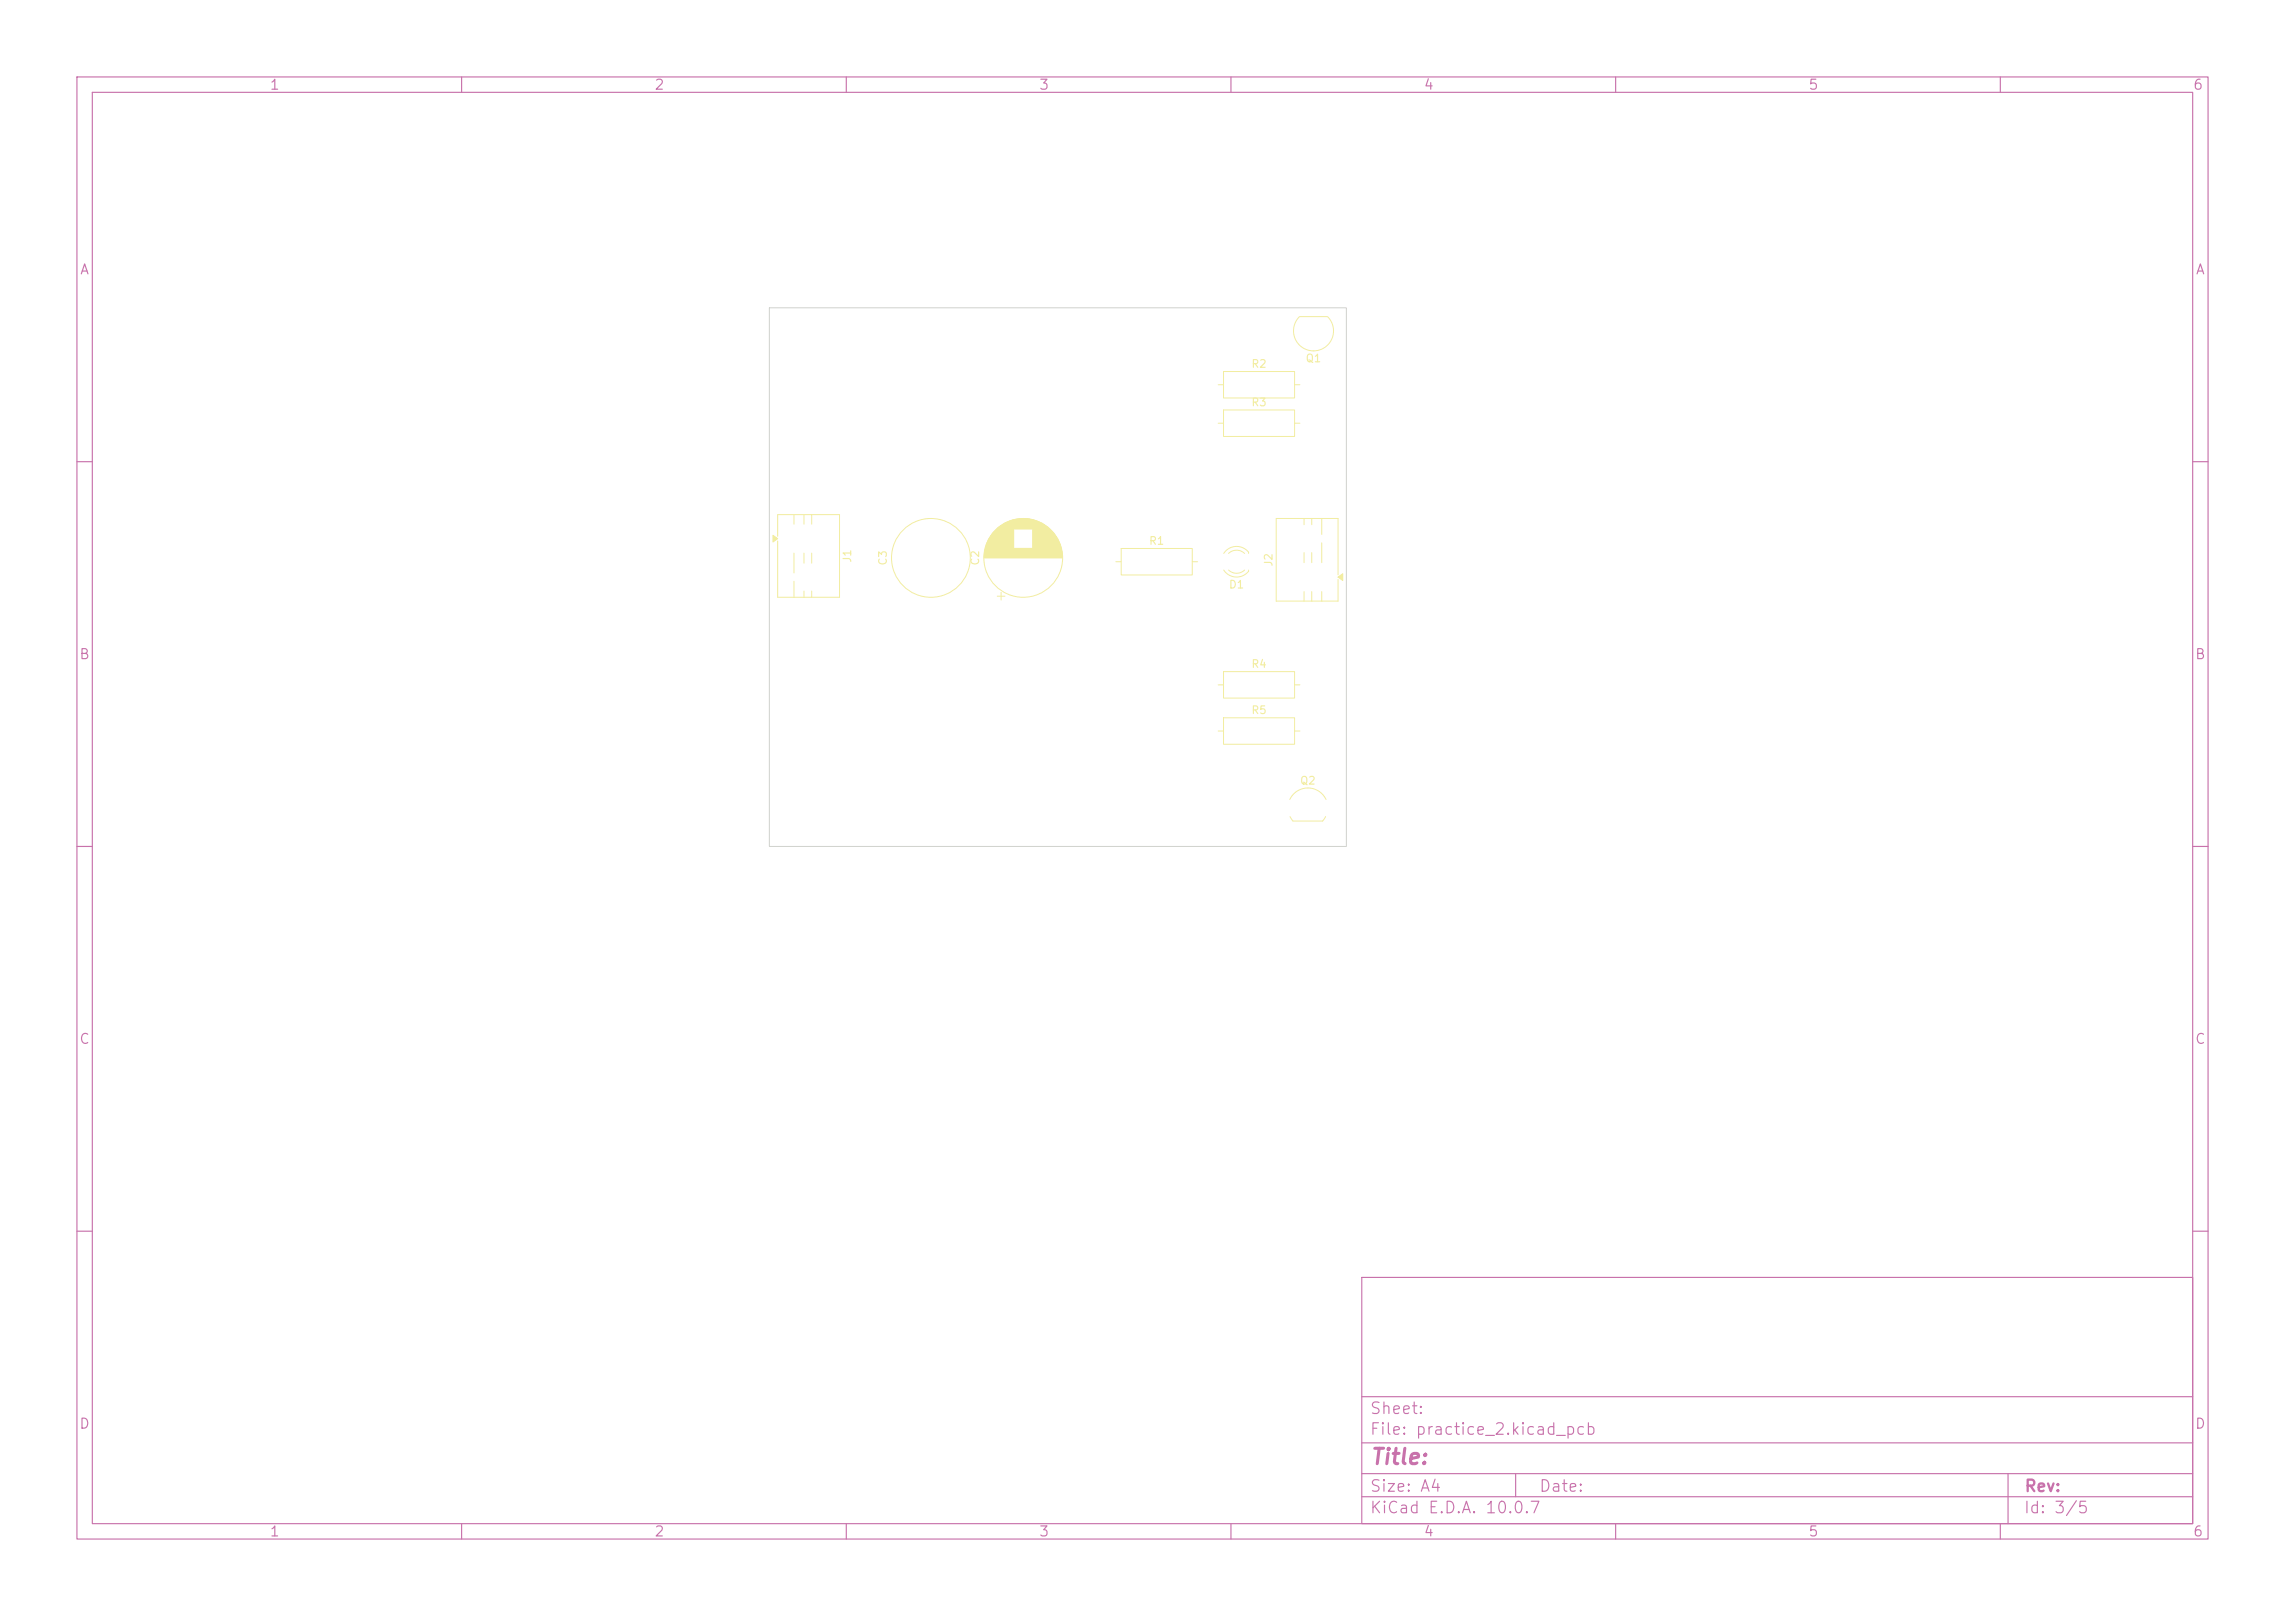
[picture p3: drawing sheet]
<svg xmlns="http://www.w3.org/2000/svg" width="297mm" height="210mm" viewBox="0 0 297 210" stroke-linecap="round" stroke-linejoin="round" font-family="sans-serif">
<defs><g id="words">
<text font-size="2" fill="#c872ab" x="178" y="190.8">Title:</text>
<g font-size="1.5" fill="#c872ab">
<text x="178" y="184.1">Sheet:</text>
<text x="178" y="186.8">File: practice_2.kicad_pcb</text>
<text x="178" y="197">KiCad E.D.A. 10.0.7</text>
<text x="178" y="194.2">Size: A4</text>
<text x="200" y="194.2">Date:</text>
<text x="263" y="197">Id: 3/5</text>
<text x="263" y="194.2">Rev:</text>
</g>
<g font-size="1.3" fill="#c872ab">
<text x="35" y="12">1</text>
<text x="85" y="12">2</text>
<text x="135" y="12">3</text>
<text x="185" y="12">4</text>
<text x="235" y="12">5</text>
<text x="285" y="12">6</text>
<text x="10.3" y="36">A</text>
<text x="285.3" y="36">A</text>
<text x="10.2" y="86">B</text>
<text x="285.2" y="86">B</text>
<text x="10.2" y="136">C</text>
<text x="285.2" y="136">C</text>
<text x="10.2" y="186">D</text>
<text x="285.2" y="186">D</text>
<text x="35" y="200">1</text>
<text x="85" y="200">2</text>
<text x="135" y="200">3</text>
<text x="185" y="200">4</text>
<text x="235" y="200">5</text>
<text x="285" y="200">6</text>
</g>
<g font-size="1" fill="#f2eda1">
<text x="169.6" y="47.3">Q1</text>
<text x="162.6" y="48">R2</text>
<text x="162.6" y="53">R3</text>
<text x="149.3" y="71">R1</text>
<text x="110.9" y="73.2" transform="rotate(-90 110.9 73.2)">J1</text>
<text x="115.5" y="73.6" transform="rotate(-90 115.5 73.6)">C3</text>
<text x="127.5" y="73.6" transform="rotate(-90 127.5 73.6)">C2</text>
<text x="159.7" y="76.7">D1</text>
<text x="165.6" y="73.7" transform="rotate(-90 165.6 73.7)">J2</text>
<text x="162.6" y="87">R4</text>
<text x="162.6" y="93">R5</text>
<text x="168.9" y="102.2">Q2</text>
</g>
</g></defs>
<g fill="none" stroke="#c872ab" stroke-width=".15">
<path d="M10 10h277v190h-277zM12 12h273v186h-273zM60 10v2M110 10v2M160 10v2M210 10v2M260 10v2M10 60h2M285 60h2M10 110h2M285 110h2M10 160h2"/>
<path d="M177 166h108v32h-108zM285 160h2M60 198v2M110 198v2M160 198v2M177 194.5h108M177 191.5h108M177 187.5h108M177 181.5h108M197 191.5v3M210 198v2M260 198v2"/>
<path d="M261 191.5v6.5"/>
</g>
<g fill="none" stroke="#f2eda1" stroke-width=".13">
<path d="M158.3 50h.7M159 48.3h9.3v3.4h-9.3zM168.3 50h.7M168.9 41.2a2.6 2.6 0 0 0 0 3.6 2.6 2.6 0 0 0 3.7 0 2.6 2.6 0 0 0 0-3.6M168.9 41.2h3.6M127.9 72.5h10.2M127.9 72.4h10.2M127.9 72.3h10.2M127.9 72.2h10.2M127.9 72.1h10.2M127.9 72h10.2M128 71.9h10"/>
<path d="M128 71.8h10M128 71.7h10M128 71.6h10M128 71.5h10M128 71.4h10M128.1 71.3h9.8M128.1 71.2h3.7M128.1 71.1h3.7M128.1 71h3.7M128.2 71h3.6M128.2 70.9h3.6M128.2 70.8h3.6"/>
<path d="M128.2 70.7h3.6M128.3 70.7h3.5M128.3 70.6h3.5M128.3 70.5h3.5M128.4 70.4h3.4M128.4 70.3h3.4M128.5 70.2h3.3M128.5 70.1h3.3M128.6 70h3.2M128.6 69.9h3.2M128.7 69.9h3.1M128.7 69.8h3.1"/>
<path d="M128.7 69.7h3.1M128.8 69.7h3M128.8 69.6h3M128.9 69.5h2.9M128.9 69.4h2.9M129 69.4h2.8M129 69.3h2.8M129.1 69.3h2.7M129.1 69.2h2.7M129.2 69.1h2.6M129.3 69h2.5M129.4 68.9h2.4"/>
<path d="M129.5 68.8h2.3M129.6 68.7h6.8M129.6 77.5h1M129.7 68.7h6.6M129.7 68.6h6.6M129.8 68.5h6.4M129.9 68.5h6.2M129.9 68.4h6.2M130 68.4h6M130.1 68.3h5.8M130.1 77v1M130.2 68.3h5.6"/>
<path d="M130.2 68.2h5.6M130.3 68.2h5.4M130.4 68.1h5.2M130.5 68.1h5M130.6 68h4.8M130.7 67.9h4.6M130.8 67.9h4.4M130.9 67.9h4.2M131 67.8h4M131.1 67.8h3.8M131.2 67.7h3.6M131.3 67.7h3.4"/>
<path d="M131.4 67.7h3.2M131.5 67.6h3M131.6 67.6h2.8M131.8 67.5h2.4M131.9 67.5h2.2M132.1 67.5h1.8M132.4 67.4h1.2M134.2 71.2h3.7M134.2 71.1h3.7M134.2 71h3.7M134.2 71h3.6M134.2 70.9h3.6"/>
<path d="M134.2 70.8h3.6M134.2 70.7h3.6M134.2 70.7h3.5M134.2 70.6h3.5M134.2 70.5h3.5M134.2 70.4h3.4M134.2 70.3h3.4M134.2 70.2h3.3M134.2 70.1h3.3M134.2 70h3.2M134.2 69.9h3.2M134.2 69.9h3.1"/>
<path d="M134.2 69.8h3.1M134.2 69.7h3.1M134.2 69.7h3M134.2 69.6h3M134.2 69.5h2.9M134.2 69.4h2.8M134.2 69.3h2.8M134.2 69.3h2.7M134.2 69.2h2.7M134.2 69.1h2.6M134.2 69h2.5M134.2 68.9h2.4"/>
<path d="M134.2 68.8h2.3M145 73h.7M145.7 71.3h9.3v3.4h-9.3zM155 73h.7M159.7 71.9a1.5 1.5 0 0 1 2.1 0M159.7 74.1a1.5 1.5 0 0 0 2.1 0M162.3 71.9v-.1a1.99 1.99 0 0 0-3.2 .1M162.3 74.1v.1a1.99 1.99 0 0 1-3.2-.1M169.5 67.4v.8M169.5 71.8v1.3M169.5 76.9v1.2M170.5 67.4v.8"/>
<path d="M170.5 71.8v1.3M170.5 76.9v1.2M171.8 67.4v2.1M171.8 70.5v2.6M171.8 76.9v1.2M173.9 75l.6-.4v.8zM173.9 74.7v-7.3h-8v10.7h8v-2.8M158.3 89h.7M158.3 95h.7M159 87.3h9.3v3.4h-9.3zM159 93.3h9.3v3.4h-9.3zM168.3 89h.7"/>
<path d="M168.3 95h.7M167.6 103.9a2.6 2.6 0 0 1 2.4-1.5 2.6 2.6 0 0 1 2.4 1.5M172.3 106.1l-.4 .6h-3.8l-.4-.6"/>
<circle cx="121" cy="72.5" r="5.1"/>
<circle cx="133" cy="72.5" r="5.1"/>
</g>
<path d="M173.9 75l.6-.4v.8z" fill="#f2eda1"/>
<path d="M100.5 69.6l.6 .4-.6 .4zM101.1 69.7v-2.8h8v10.7h-8v-7.3M103.2 66.9v1.2M103.2 71.9v2.6M103.2 75.5v2.1M104.5 66.9v1.2M104.5 71.9v1.3M104.5 76.8v.8M105.5 66.9v1.2M105.5 71.9v1.3M105.5 76.8v.8" fill="none" stroke="#f2eda1" stroke-width=".13"/>
<path d="M100.5 69.6l.6 .4-.6 .4z" fill="#f2eda1"/>
<path d="M158.3 55h.7M159 53.3h9.3v3.4h-9.3zM168.3 55h.7" fill="none" stroke="#f2eda1" stroke-width=".13"/>
<path d="M100 40h75v70h-75z" fill="none" stroke="#d0d2cd" stroke-width=".13"/>
<use href="#words"/>
</svg>
